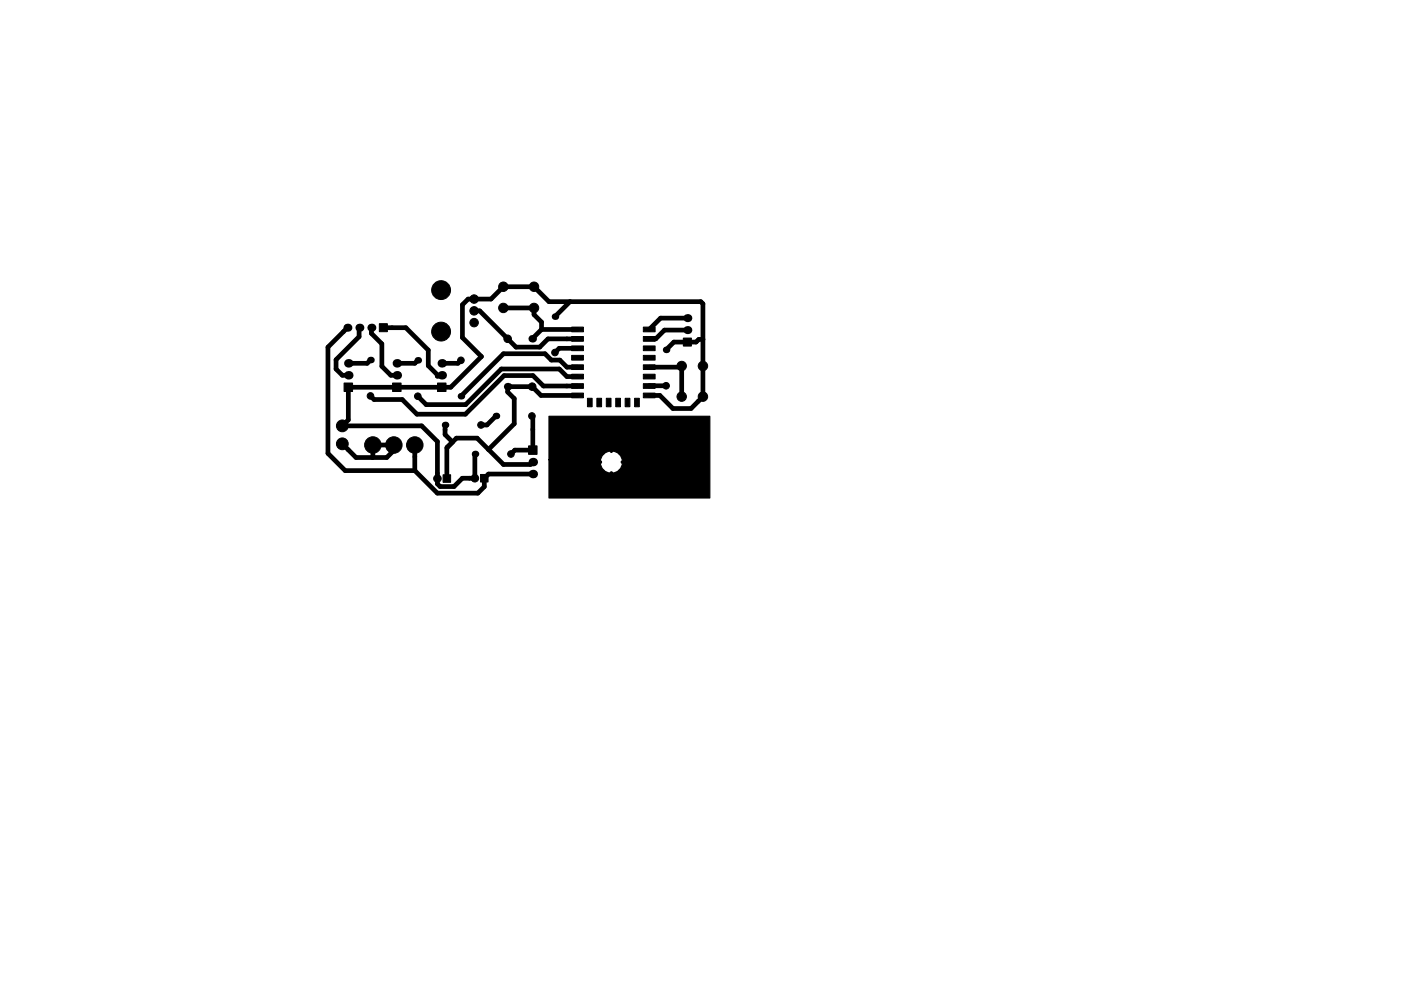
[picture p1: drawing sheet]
<svg xmlns="http://www.w3.org/2000/svg" width="297mm" height="210mm" viewBox="0 0 297 210" stroke-linecap="round" stroke-linejoin="round" font-family="sans-serif">
<g fill="#000" stroke="#000" stroke-width=".21">
<path d="M80.4 68.7h1.7v1.7h-1.7zM121.2 77.4h2.5v1h-2.5zM121.2 75.4h2.5v1h-2.5zM121.2 73.4h2.5v1h-2.5zM121.2 71.4h2.5v1h-2.5zM121.2 69.4h2.5v1h-2.5zM136.4 69.4h2.5v1h-2.5zM136.4 71.4h2.5v1h-2.5zM136.4 73.4h2.5v1h-2.5zM136.4 75.4h2.5v1h-2.5zM136.4 77.4h2.5v1h-2.5zM144.9 71.7h1.7v1.7h-1.7z"/>
<path d="M73 81.3h1.8v1.8h-1.8zM83.2 81.3h1.8v1.8h-1.8zM92.8 81.3h1.8v1.8h-1.8zM112.1 94.6h1.8v1.8h-1.8zM121.2 83.4h2.5v1h-2.5zM121.2 81.4h2.5v1h-2.5zM121.2 79.4h2.5v1h-2.5zM124.5 84.5h1v1.8h-1zM126.5 84.5h1v1.8h-1zM128.5 84.5h1v1.8h-1zM130.5 84.5h1v1.8h-1zM132.5 84.5h1v1.8h-1z"/>
<path d="M134.5 84.5h1v1.8h-1zM136.4 79.4h2.5v1h-2.5zM136.4 81.4h2.5v1h-2.5zM136.4 83.4h2.5v1h-2.5zM93.9 100.7h1.6v1.6h-1.6zM101.9 100.7h1.6v1.6h-1.6z"/>
<circle cx="93.5" cy="61.6" r="2"/>
<circle cx="93.5" cy="70.4" r="2"/>
<circle cx="97.7" cy="76.4" r=".7"/>
<circle cx="100.5" cy="66" r=".9"/>
<circle cx="100.5" cy="63.5" r=".9"/>
<circle cx="100.5" cy="68.5" r=".9"/>
<circle cx="106.7" cy="65.3" r="1"/>
<circle cx="106.7" cy="60.8" r="1"/>
<circle cx="107.6" cy="71.9" r=".8"/>
<circle cx="113.2" cy="65.3" r="1"/>
<circle cx="113.2" cy="60.8" r="1"/>
<circle cx="117.7" cy="74.8" r=".7"/>
<circle cx="144.5" cy="77.7" r="1"/>
<circle cx="149" cy="77.7" r="1"/>
<circle cx="72.6" cy="94.2" r="1.25"/>
<circle cx="72.6" cy="90.4" r="1.25"/>
<circle cx="78.5" cy="84" r=".7"/>
<circle cx="79.1" cy="94.4" r="1.75"/>
<circle cx="83.5" cy="94.4" r="1.75"/>
<circle cx="87.9" cy="94.4" r="1.75"/>
<circle cx="88.6" cy="84.1" r=".7"/>
<circle cx="102" cy="90.2" r=".7"/>
<circle cx="108.3" cy="96.3" r=".7"/>
<circle cx="112.8" cy="88.3" r=".7"/>
<circle cx="112.8" cy="82" r=".8"/>
<circle cx="141.2" cy="81.8" r=".7"/>
<circle cx="144.5" cy="84.2" r="1"/>
<circle cx="149" cy="84.2" r="1"/>
<circle cx="92.7" cy="101.5" r=".8"/>
<circle cx="100.7" cy="101.5" r=".8"/>
</g>
<g fill="#000">
<circle cx="73.7" cy="69.5" r=".85"/>
<circle cx="73.9" cy="77.1" r=".9"/>
<circle cx="73.9" cy="79.6" r=".9"/>
<circle cx="76.2" cy="69.5" r=".85"/>
<circle cx="78.5" cy="76.4" r=".7"/>
<circle cx="78.7" cy="69.5" r=".85"/>
<circle cx="84.1" cy="79.6" r=".9"/>
<circle cx="84.1" cy="77.1" r=".9"/>
<circle cx="88.6" cy="76.4" r=".7"/>
<circle cx="93.7" cy="79.6" r=".9"/>
<circle cx="93.7" cy="77.1" r=".9"/>
<circle cx="112.8" cy="71.9" r=".8"/>
<circle cx="113.2" cy="60.8" r=".5"/>
<circle cx="117.7" cy="67.2" r=".7"/>
<circle cx="141.2" cy="74.2" r=".7"/>
<circle cx="145.7" cy="70" r=".85"/>
<circle cx="145.7" cy="67.5" r=".85"/>
<circle cx="94.4" cy="90.2" r=".7"/>
<circle cx="97.7" cy="84.1" r=".7"/>
<circle cx="100.7" cy="96.3" r=".7"/>
<circle cx="105.2" cy="88.3" r=".7"/>
<circle cx="107.6" cy="82" r=".8"/>
<circle cx="113" cy="98" r=".9"/>
<circle cx="113" cy="100.6" r=".9"/>
</g>
<g fill="none" stroke="#000" stroke-width="1">
<path d="M73.7 69.5l-4.2 4.2v22.5l3.7 3.6h14.7M76.2 69.5l-.1 1.9-4.9 4.9v2l1.4 1.3h1.3M78.5 76.4l-.6 .7h-4M78.7 69.5v1.2l2.3 2.3v4.7l1.9 1.9h1.2M81.3 69.5h4.7l4.8 4.8v3.3l1.9 1.9v.3h.8l.2-.2M88.6 76.4l-.7 .7h-3.8M97.7 76.4l-.6 .7h-3.4M100.5 66h1.2l7.7 7.7h5l1.8-1.8h6.2M106.7 65.3h6.5v1.5l1.6 1.5v1.6M114.8 69.9h7.6M114.8 69.9l-2 2M120.8 64l-3.1 3.2"/>
<path d="M122.4 79.9h-2.2l-1.6-1.6h-12.3l-7.6 7.5h-8.3l-1.8-1.7M122.4 77.9h-2.2l-1.5-1.5h-1.8l-1.3-1.3h-8.9l-9 9M122.4 73.9h-3.8l-.9 .9M137.6 77.9h6.7l.2-.2v6.5M145.7 70h-4.8l-1.9 1.9h-1.4M145.7 67.5h-5.6l-2.5 2.4M149 72h-.9l-.5 .6h-4.7l-1.7 1.6M72.6 94.2l2.9 2.9h6.5l1.5-1.5v-1.2h-4.4l-.1 2.7M87.9 99.8l4.8 4.8h8.6l1.4-1.3v-1.8l.9-.9h9.4M87.9 94.4v5.4M94.4 90.2v2l1.5 1.6M105.2 88.3l-1.9 1.9h-1.3"/>
<path d="M112.8 88.3l.2 .1v7.1h-3.8l-.9 .8M113 98l-.5 .5h-5.8l-5.5-5.5h-4.4l-2.1 2v6.5M122.4 83.9h-7.7l-1.9-1.9h-5.2v1.2l1.4 1.4v5.3l-5.4 5.5M122.4 81.9h-7.2l-2.2-2.2h-6.1l-8.2 8.2h-10.3l-3.1-3.1h-6l-.8-.8M137.6 83.9h2.3l2.8 2.8h3.8l2.5-2.5v-19.8l-.4-.4h-32.2l-3.2-3.2h-6.5l-2.6 2.7h-4.9l-1.2 1.2v6.9l4.1 4.1-6.5 6.5h-21.7v6.9l-1.3 1.3h16.8l3.3 3.3v9l.6 .5h3l1.7-1.7h2.7v-5.2M141.2 81.8l-3.6 .1"/>
</g>
<path d="M116.4 88.3h34.1v17.4h-34.1v-8.2h10.9l.1 .4h.1v.3h-.1a1.86 1.86 0 0 0 2.1 2.1v-.2h.3v.2a1.85 1.85 0 0 0 2-2.1h-.1v-.3h.1a1.86 1.86 0 0 0-2-2.1v.2h-.3v-.2a1.99 1.99 0 0 0-2.2 1.7h-10.9z" fill="#000" stroke="#000" stroke-width=".25"/>
</svg>
